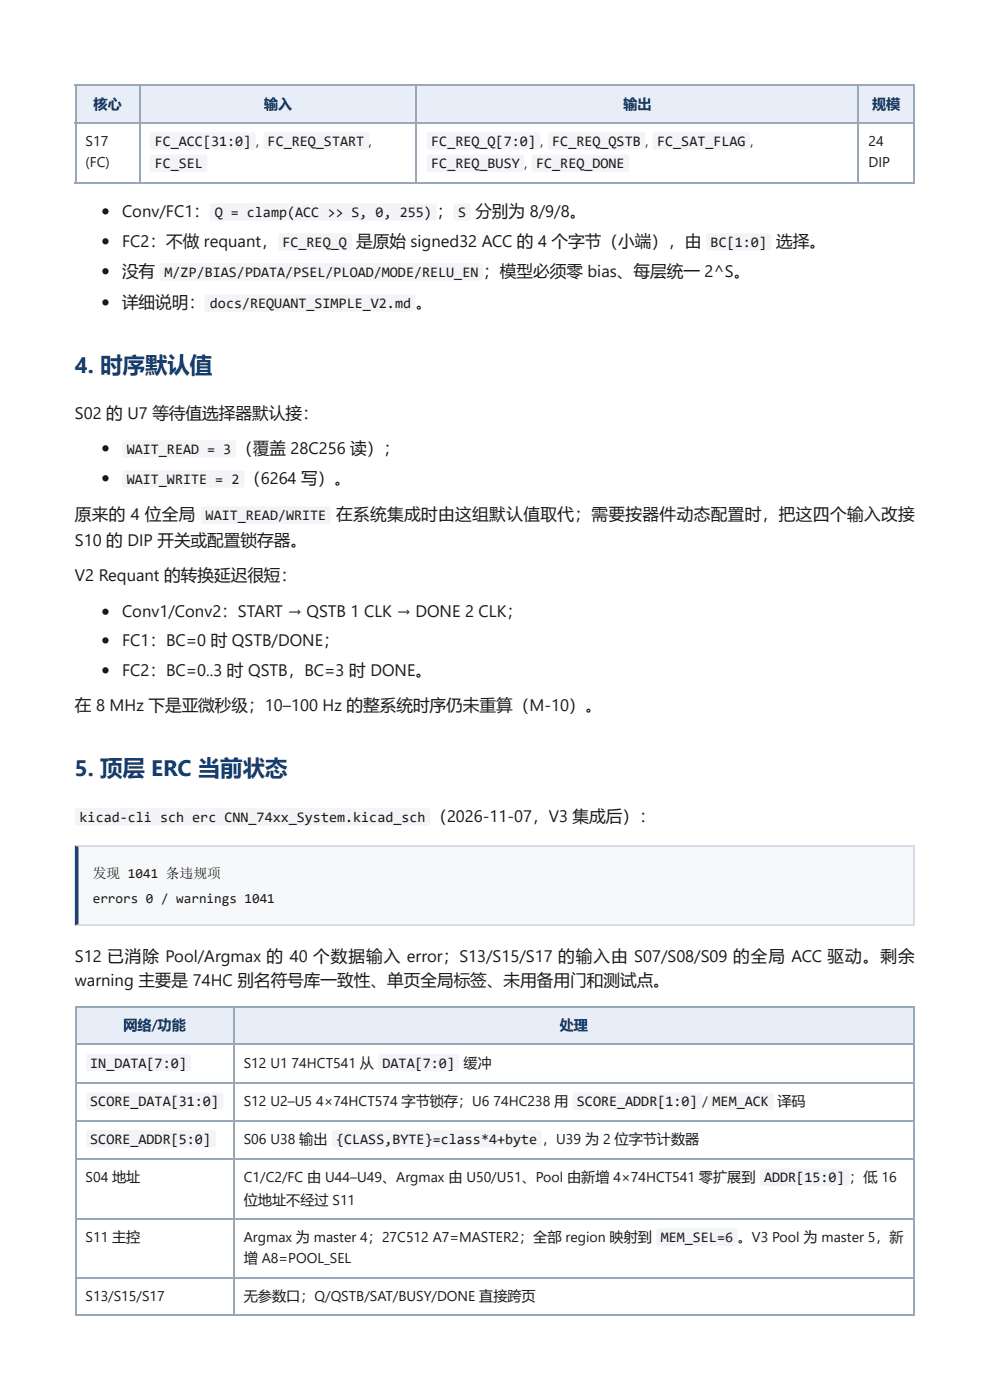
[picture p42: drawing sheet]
<svg xmlns="http://www.w3.org/2000/svg" width="210mm" height="297mm" viewBox="0 0 210 297" stroke-linecap="round" stroke-linejoin="round" font-family="sans-serif">
<defs><g id="words">
<g font-size="4.8" fill="#123f73">
<text x="15.9" y="79.1">4. 时序默认值</text>
<text x="15.9" y="164.6">5. 顶层 ERC 当前状态</text>
</g>
<g font-size="3.5" fill="#1a1a1a">
<text x="25.9" y="46">Conv/FC1：</text>
<text x="92.6" y="46">；</text>
<text x="100.8" y="46">分别为 8/9/8。</text>
<text x="25.9" y="52.4">FC2：不做 requant，</text>
<text x="75.5" y="52.4">是原始 signed32 ACC 的 4 个字节（小端），由</text>
<text x="164.6" y="52.4">选择。</text>
<text x="25.9" y="58.7">没有</text>
<text x="102.4" y="58.7">；模型必须零 bias、每层统一 2^S。</text>
<text x="25.9" y="65.4">详细说明：</text>
<text x="88.2" y="65.4">。</text>
<text x="15.9" y="88.9">S02 的 U7 等待值选择器默认接：</text>
<text x="50" y="96.3">（覆盖 28C256 读）；</text>
<text x="51.8" y="102.7">（6264 写）。</text>
<text x="15.9" y="110.3">原来的 4 位全局</text>
<text x="71.2" y="110.3">在系统集成时由这组默认值取代；需要按器件动态配置时，把这四个输入改接</text>
<text x="15.9" y="115.9">S10 的 DIP 开关或配置锁存器。</text>
<text x="15.9" y="123.3">V2 Requant 的转换延迟很短：</text>
<text x="25.9" y="131">Conv1/Conv2：START → QSTB 1 CLK → DONE 2 CLK；</text>
<text x="25.9" y="137.1">FC1：BC=0 时 QSTB/DONE；</text>
<text x="25.9" y="143.4">FC2：BC=0..3 时 QSTB，BC=3 时 DONE。</text>
<text x="15.9" y="150.8">在 8 MHz 下是亚微秒级；10–100 Hz 的整系统时序仍未重算（M-10）。</text>
<text x="91.2" y="174.4">（2026-11-07，V3 集成后）：</text>
<text x="15.9" y="204">S12 已消除 Pool/Argmax 的 40 个数据输入 error；S13/S15/S17 的输入由 S07/S08/S09 的全局 ACC 驱动。剩余</text>
<text x="15.9" y="209.3">warning 主要是 74HC 别名符号库一致性、单页全局标签、未用备用门和测试点。</text>
</g>
<g font-size="3.1" fill="#1a1a1a">
<text x="32.8" y="31">FC_ACC[31:0]</text>
<text x="32.8" y="35.7">FC_SEL</text>
<text x="56.7" y="31">FC_REQ_START ,</text>
<text x="91.4" y="31">FC_REQ_Q[7:0]</text>
<text x="91.4" y="35.7">FC_REQ_BUSY</text>
<text x="113.7" y="35.7">FC_REQ_DONE</text>
<text x="117.1" y="31">FC_REQ_QSTB</text>
<text x="139.3" y="31">FC_SAT_FLAG</text>
<text x="45.5" y="46">Q = clamp(ACC &gt;&gt; S, 0, 255)</text>
<text x="97.1" y="46">S</text>
<text x="59.9" y="52.4">FC_REQ_Q</text>
<text x="150.7" y="52.4">BC[1:0]</text>
<text x="34.9" y="58.7">M/ZP/BIAS/PDATA/PSEL/PLOAD/MODE/RELU_EN</text>
<text x="44.5" y="65.4">docs/REQUANT_SIMPLE_V2.md</text>
<text x="26.9" y="96.3">WAIT_READ = 3</text>
<text x="26.9" y="102.7">WAIT_WRITE = 2</text>
<text x="43.6" y="110.3">WAIT_READ/WRITE</text>
<text x="16.9" y="174.4">kicad-cli sch erc CNN_74xx_System.kicad_sch</text>
<text x="19.1" y="226.5">IN_DATA[7:0]</text>
<text x="81.1" y="226.5">DATA[7:0]</text>
<text x="19.1" y="234.7">SCORE_DATA[31:0]</text>
<text x="122.3" y="234.7">SCORE_ADDR[1:0] /</text>
<text x="151.1" y="234.7">MEM_ACK</text>
<text x="19.1" y="242.6">SCORE_ADDR[5:0]</text>
<text x="71.3" y="242.6">{CLASS,BYTE}=class*4+byte</text>
<text x="162" y="250.8">ADDR[15:0] ；低 16</text>
<text x="140.1" y="263.5">MEM_SEL=6</text>
</g>
<g font-size="3" fill="#0b2e59">
<text x="19.8" y="23">核心</text>
<text x="56" y="23">输入</text>
<text x="132.2" y="23">输出</text>
<text x="184.9" y="23">规模</text>
<text x="26.2" y="218.5">网络/功能</text>
<text x="118.7" y="218.5">处理</text>
</g>
<g font-size="3" fill="#1a1a1a">
<text x="18.1" y="31">S17</text>
<text x="18.1" y="35.5">(FC)</text>
<text x="54.3" y="31">,</text>
<text x="111.2" y="35.7">,</text>
<text x="114.6" y="31">,</text>
<text x="136.9" y="31">,</text>
<text x="159.1" y="31">,</text>
<text x="184.1" y="31">24</text>
<text x="184.1" y="35.5">DIP</text>
<text x="51.7" y="226.5">S12 U1</text>
<text x="61.8" y="226.5">74HCT541 从</text>
<text x="98.3" y="226.5">缓冲</text>
<text x="51.7" y="234.7">S12 U2–U5</text>
<text x="67" y="234.7">4×74HCT574 字节锁存；U6</text>
<text x="104.6" y="234.7">74HC238 用</text>
<text x="164.8" y="234.7">译码</text>
<text x="51.7" y="242.6">S06 U38 输出</text>
<text x="114.9" y="242.6">，U39 为 2 位字节计数器</text>
<text x="18.1" y="250.8">S04 地址</text>
<text x="51.7" y="250.8">C1/C2/FC 由 U44–U49、Argmax 由 U50/U51、Pool 由新增 4×74HCT541 零扩展到</text>
<text x="51.7" y="255.6">位地址不经过 S11</text>
<text x="18.1" y="263.5">S11 主控</text>
<text x="51.7" y="263.5">Argmax 为 master 4；27C512 A7=MASTER2；全部 region 映射到</text>
<text x="156.4" y="263.5">。V3 Pool 为 master 5，新</text>
<text x="51.7" y="268">增 A8=POOL_SEL</text>
<text x="18.1" y="276">S13/S15/S17</text>
<text x="51.7" y="276">无参数口；Q/QSTB/SAT/BUSY/DONE 直接跨页</text>
</g>
<g font-size="2.9" fill="#1a1a1a">
<text x="19.7" y="186.3">发现 1041 条违规项</text>
<text x="19.7" y="191.6">errors 0 / warnings 1041</text>
</g>
</g></defs>
<g fill="#e8eef7">
<path d="M16.1 18.3h13.5v7.9h-13.5z"/>
<path d="M29.6 18.3h58.8v7.9h-58.8z"/>
<path d="M88.4 18.3h93.6v7.9h-93.6z"/>
<path d="M182 18.3h11.9v7.9h-11.9z"/>
</g>
<path d="M15.9 18.1h178M16 18v20.9M29.8 18v20.9M88.2 18v20.9M181.9 18v20.9M15.9 26.1h178M15.9 38.8h178" fill="none" stroke="#9aa7b8" stroke-width=".26"/>
<path d="M193.8 18v20.9" fill="none" stroke="#9aa7b8" stroke-width=".25"/>
<path d="M15.9 179.4h178v16.9h-178z" fill="#f6f8fa"/>
<path d="M15.9 179.5h178M15.9 196.2h178" fill="none" stroke="#d6dde6" stroke-width=".26"/>
<path d="M193.8 179.4v16.9" fill="none" stroke="#d6dde6" stroke-width=".25"/>
<path d="M15.9 179.4l.8 .3v16.4l-.8 .2z" fill="#2f5d8a"/>
<g fill="#e8eef7">
<path d="M16.1 213.5h33.4v8h-33.4z"/>
<path d="M49.5 213.5h144.4v8h-144.4z"/>
</g>
<path d="M15.9 213.7h178M16 213.5v65.5M49.6 213.5v65.5M15.9 221.6h178M15.9 229.8h178M15.9 237.7h178M15.9 245.9h178M15.9 258.6h178M15.9 271.1h178" fill="none" stroke="#9aa7b8" stroke-width=".26"/>
<path d="M193.8 213.5v65.5" fill="none" stroke="#9aa7b8" stroke-width=".25"/>
<path d="M15.9 279h178" fill="none" stroke="#9aa7b8" stroke-width=".21"/>
<g fill="#f2f4f7">
<path d="M31.9 28.2l.4-.2 21.5 .1 .4 .4v2.8l-.2 .4-.3 .1-21.5-.1-.4-.2-.1-.3v-2.6z"/>
<path d="M56 28.2l.4-.2 21.5 .1 .4 .4v2.8l-.2 .4-.3 .1-21.5-.1-.4-.2-.1-.3v-2.6z"/>
<path d="M31.9 33l.4-.2h11.2l.4 .4v2.9l-.2 .3-.3 .1h-11.2l-.4-.2-.1-.3v-2.7z"/>
<path d="M90.6 28.2l.4-.2 23.1 .1 .5 .4v2.8l-.3 .4-.3 .1-23.1-.1-.3-.2-.1-.3v-2.6z"/>
<path d="M116.3 28.2l.4-.2 19.7 .1 .4 .4v2.8l-.2 .4-.3 .1-19.7-.1-.4-.2v-.3v-2.6z"/>
<path d="M138.5 28.2l.4-.2 19.7 .1 .4 .4v2.8l-.2 .4-.3 .1-19.7-.1-.3-.2-.1-.3v-2.6z"/>
<path d="M90.6 33l.4-.2h19.7l.4 .4v2.9l-.2 .3-.3 .1h-19.7l-.3-.2-.1-.3v-2.7z"/>
<path d="M112.9 33l.3-.2h19.7l.4 .4v2.9l-.2 .3-.3 .1h-19.7l-.3-.2-.1-.3v-2.7z"/>
</g>
<circle cx="22.4" cy="44.8" r=".66" fill="#1a1a1a"/>
<g fill="#f2f4f7">
<path d="M44.6 43.3l.4-.2h47.1l.3 .1 .2 .4v2.7l-.2 .4-.3 .1h-47.1l-.3-.1-.2-.3-.1-2.7z"/>
<path d="M96.2 43.3l.4-.2h2.6l.4 .2 .1 .4v2.6l-.1 .4-.4 .1h-2.6l-.4-.1-.2-.4v-2.6z"/>
</g>
<circle cx="22.4" cy="51.2" r=".66" fill="#1a1a1a"/>
<g fill="#f2f4f7">
<path d="M59.2 49.6l.3-.1h14.7l.4 .4v2.9l-.2 .3-.3 .1h-14.7l-.3-.3-.1-.2v-2.7z"/>
<path d="M149.9 49.6l.4-.1h12.8l.4 .4v2.9l-.2 .3-.3 .1h-12.8l-.4-.3v-.2v-2.7z"/>
</g>
<circle cx="22.4" cy="57.5" r=".66" fill="#1a1a1a"/>
<path d="M34 56l.4-.2h67.5l.3 .1 .2 .4v2.7l-.2 .4-.3 .1h-67.5l-.3-.1-.2-.3v-2.7z" fill="#f2f4f7"/>
<circle cx="22.4" cy="64.2" r=".66" fill="#1a1a1a"/>
<path d="M43.5 62.6l.4-.2h43.7l.3 .1 .2 .4v2.7l-.1 .4-.4 .1h-43.7h-.3l-.2-.4v-2.7z" fill="#f2f4f7"/>
<circle cx="22.4" cy="95.1" r=".66" fill="#1a1a1a"/>
<path d="M26.1 93.6l.4-.2h23.1l.4 .4v2.9l-.2 .3-.3 .1h-23.1l-.4-.2-.1-.3v-2.7z" fill="#f2f4f7"/>
<circle cx="22.4" cy="101.5" r=".66" fill="#1a1a1a"/>
<g fill="#f2f4f7">
<path d="M26.1 99.9l.4-.2 24.9 .1 .4 .4v2.8l-.2 .4-.3 .1-24.9-.1-.4-.2-.1-.3v-2.6z"/>
<path d="M42.8 107.6l.3-.2h26.6l.4 .4v2.9l-.2 .3-.3 .1h-26.6l-.3-.2-.1-.3v-2.6z"/>
</g>
<g fill="#1a1a1a">
<circle cx="22.4" cy="129.8" r=".66"/>
<circle cx="22.4" cy="135.9" r=".66"/>
<circle cx="22.4" cy="142.2" r=".66"/>
</g>
<g fill="#f2f4f7">
<path d="M16 171.6l.4-.1h74.4h.2l.3 .4v2.7l-.2 .4-.3 .2h-74.4l-.3-.1-.2-.4v-2.7z"/>
<path d="M18.4 223.7l.4-.1h21.3l.4 .4v2.9l-.3 .3-.2 .1h-21.3l-.4-.3v-.3v-2.6z"/>
<path d="M80.3 223.7l.4-.1h16.2l.5 .4v2.9l-.3 .3-.3 .1h-16.2l-.3-.3-.1-.3v-2.6z"/>
<path d="M18.4 231.9l.4-.1h28.1l.5 .4v2.9l-.3 .3-.3 .1h-28.1l-.4-.3v-.2v-2.7z"/>
<path d="M121.6 231.9l.4-.1h26.5l.5 .4v2.9l-.3 .3-.3 .1h-26.5l-.4-.3-.1-.2v-2.7z"/>
<path d="M150.2 231.9l.3-.1h13.1l.4 .4v2.9l-.2 .3-.3 .1h-13.1l-.3-.3-.1-.2v-2.7z"/>
<path d="M18.4 239.9l.4-.2h26.5l.5 .4v2.9l-.3 .3-.3 .1h-26.5l-.4-.2v-.3v-2.7z"/>
<path d="M70.5 239.9l.4-.2h43.4l.3 .1 .2 .3v2.8l-.1 .4-.4 .1h-43.4l-.3-.1-.2-.3v-2.8z"/>
<path d="M161.3 248.1l.4-.2h18.1l.4 .4v2.9l-.3 .3-.2 .1h-18.1l-.4-.2-.1-.3v-2.7z"/>
<path d="M139.3 260.8l.4-.2h16.2l.5 .4v2.9l-.3 .3-.3 .1h-16.2l-.3-.2-.1-.3v-2.7z"/>
</g>
<use href="#words"/>
</svg>
